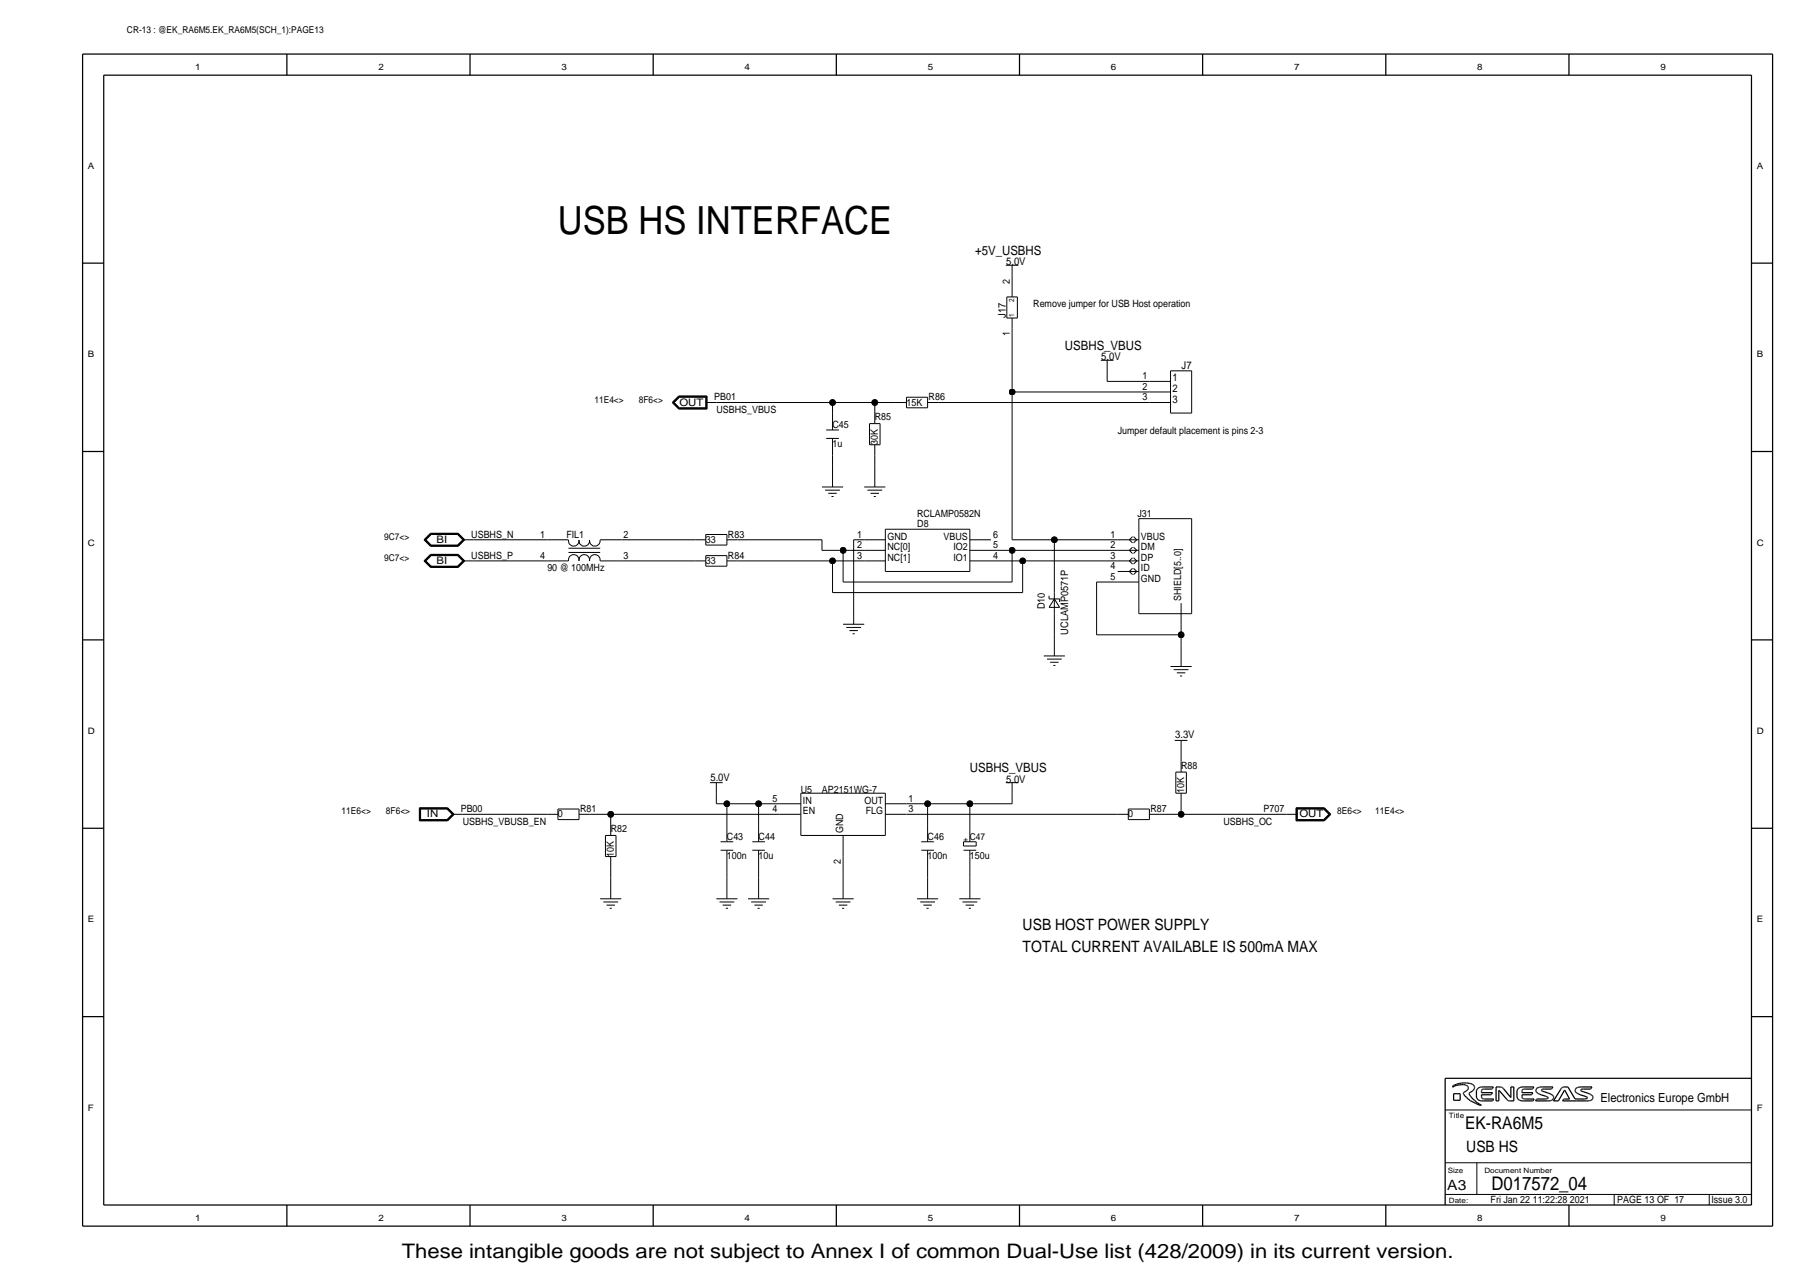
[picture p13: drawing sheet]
<svg xmlns="http://www.w3.org/2000/svg" width="433mm" height="309mm" viewBox="0 0 433 309" stroke-linecap="round" stroke-linejoin="round" font-family="sans-serif">
<defs><g id="words">
<text font-size="9.3" x="134.2" y="56.2">USB HS INTERFACE</text>
<text font-size="4.8" x="96.6" y="302.5">These intangible goods are not subject to Annex I of common Dual-Use list (428/2009) in its current version.</text>
<text font-size="4.5" x="358.6" y="286.3">D017572_04</text>
<text font-size="4.2" x="352.3" y="271.6">EK-RA6M5</text>
<g font-size="3.8">
<text x="245.9" y="223.8">USB HOST POWER SUPPLY</text>
<text x="245.9" y="228.9">TOTAL CURRENT AVAILABLE IS 500mA MAX</text>
<text x="352.6" y="277.2">USB HS</text>
</g>
<text font-size="3.4" x="348" y="286.3">A3</text>
<g font-size="3.1">
<text x="234.5" y="61.3">+5V_USBHS</text>
<text x="256.1" y="84.1">USBHS_VBUS</text>
<text x="233.2" y="185.7">USBHS_VBUS</text>
</g>
<text font-size="3" x="384.9" y="265">Electronics Europe GmbH</text>
<g font-size="2.6">
<text x="242" y="63.8">5.0V</text>
<text x="241.9" y="76.5" transform="rotate(-90 241.9 76.5)">J17</text>
<text x="264.8" y="86.7">5.0V</text>
<text x="284.2" y="88.7">J7</text>
<text x="282" y="94.3">2</text>
<text x="282" y="91.7">1</text>
<text x="282" y="96.8">3</text>
<text x="282.6" y="177.6">3.3V</text>
<text x="170.8" y="187.8">5.0V</text>
<text x="242" y="188.3">5.0V</text>
</g>
<g font-size="2.5">
<text x="163.4" y="97.6">OUT</text>
<text x="105" y="130.6">BI</text>
<text x="105" y="135.7">BI</text>
<text x="251.3" y="146.6" transform="rotate(-90 251.3 146.6)">D10</text>
<text x="256.8" y="152.6" transform="rotate(-90 256.8 152.6)">UCLAMP0571P</text>
<text x="102.7" y="196.6">IN</text>
<text x="312.5" y="196.6">OUT</text>
</g>
<g font-size="2.4">
<text x="242.9" y="68.4" transform="rotate(-90 242.9 68.4)">2</text>
<text x="248.5" y="74">Remove jumper for USB Host operation</text>
<text x="242.9" y="80.7" transform="rotate(-90 242.9 80.7)">1</text>
<text x="274.7" y="93.8">2</text>
<text x="274.7" y="91.2">1</text>
<text x="171.8" y="96.3">PB01</text>
<text x="172.3" y="99.4">USBHS_VBUS</text>
<text x="210.4" y="101.1">R85</text>
<text x="218" y="97.6">15K</text>
<text x="223.3" y="96.3">R86</text>
<text x="274.7" y="96.3">3</text>
<text x="200.2" y="102.9">C45</text>
<text x="200.2" y="107.5">1u</text>
<text x="211.1" y="107" transform="rotate(-90 211.1 107)">30K</text>
<text x="268.8" y="104.4">Jumper default placement is pins 2-3</text>
<text x="220.5" y="124.3">RCLAMP0582N</text>
<text x="273.5" y="124.3">J31</text>
<text x="113.3" y="129.3">USBHS_N</text>
<text x="129.9" y="129.3">1</text>
<text x="136.2" y="129.3">FIL1</text>
<text x="149.9" y="129.3">2</text>
<text x="169.7" y="130.6">33</text>
<text x="175.1" y="129.3">R83</text>
<text x="206.1" y="131.9">2</text>
<text x="206.1" y="129.3">1</text>
<text x="213.4" y="129.8">GND</text>
<text x="220.6" y="126.8">D8</text>
<text x="226.9" y="129.8">VBUS</text>
<text x="238.8" y="129.3">6</text>
<text x="238.8" y="131.9">5</text>
<text x="267.1" y="129.3">1</text>
<text x="267.1" y="131.9">2</text>
<text x="274.4" y="129.8">VBUS</text>
<text x="113.3" y="134.4">USBHS_P</text>
<text x="129.9" y="134.4">4</text>
<text x="131.6" y="137.5">90 @ 100MHz</text>
<text x="149.9" y="134.4">3</text>
<text x="169.7" y="135.7">33</text>
<text x="175.1" y="134.4">R84</text>
<text x="206.1" y="134.4">3</text>
<text x="213.4" y="134.9">NC[1]</text>
<text x="213.4" y="132.4">NC[0]</text>
<text x="229.3" y="132.4">IO2</text>
<text x="229.3" y="134.9">IO1</text>
<text x="238.8" y="134.4">4</text>
<text x="267.1" y="137">4</text>
<text x="267.1" y="134.4">3</text>
<text x="274.4" y="134.9">DP</text>
<text x="274.4" y="132.4">DM</text>
<text x="274.4" y="137.5">ID</text>
<text x="267.1" y="139.5">5</text>
<text x="274.4" y="140">GND</text>
<text x="284" y="144.6" transform="rotate(-90 284 144.6)">SHIELD[5..0]</text>
<text x="284" y="185">R88</text>
<text x="192.6" y="190.8">U5</text>
<text x="197.7" y="190.8">AP2151WG-7</text>
<text x="284.8" y="190.8" transform="rotate(-90 284.8 190.8)">10K</text>
<text x="110.8" y="195.4">PB00</text>
<text x="134.2" y="196.6">0</text>
<text x="139.5" y="195.4">R81</text>
<text x="185.8" y="192.8">5</text>
<text x="185.8" y="195.4">4</text>
<text x="193.1" y="193.3">IN</text>
<text x="193.1" y="195.9">EN</text>
<text x="207.9" y="193.3">OUT</text>
<text x="208.2" y="195.9">FLG</text>
<text x="218.5" y="195.4">3</text>
<text x="218.5" y="192.8">1</text>
<text x="271.3" y="196.6">0</text>
<text x="276.7" y="195.4">R87</text>
<text x="303.8" y="195.4">P707</text>
<text x="111.3" y="198.4">USBHS_VBUSB_EN</text>
<text x="146.9" y="200.2">R82</text>
<text x="174.8" y="202">C43</text>
<text x="182.4" y="202">C44</text>
<text x="202.7" y="200.5" transform="rotate(-90 202.7 200.5)">GND</text>
<text x="223.1" y="202">C46</text>
<text x="294.2" y="198.4">USBHS_OC</text>
<text x="147.6" y="206" transform="rotate(-90 147.6 206)">10K</text>
<text x="174.8" y="206.6">100n</text>
<text x="182.4" y="206.6">10u</text>
<text x="202.2" y="207.7" transform="rotate(-90 202.2 207.7)">2</text>
<text x="223.1" y="206.6">100n</text>
<text x="233.2" y="206.6">150u</text>
<text x="358.4" y="289.4">Fri Jan 22 11:22:28 2021</text>
<text x="388.9" y="289.4">PAGE 13 OF 17</text>
<text x="411.5" y="289.4">Issue 3.0</text>
</g>
<g font-size="2.3">
<text x="30.5" y="7.9">CR-13 : @EK_RA6M5.EK_RA6M5(SCH_1):PAGE13</text>
<text x="143" y="96.8">11E4&lt;&gt;</text>
<text x="153.6" y="96.8">8F6&lt;&gt;</text>
<text x="92.4" y="129.8">9C7&lt;&gt;</text>
<text x="92.4" y="134.9">9C7&lt;&gt;</text>
<text x="82.1" y="195.9">11E6&lt;&gt;</text>
<text x="92.8" y="195.9">8F6&lt;&gt;</text>
<text x="321.6" y="195.9">8E6&lt;&gt;</text>
<text x="330.7" y="195.9">11E4&lt;&gt;</text>
<text x="233.2" y="202">C47</text>
</g>
<g font-size="2.1">
<text x="46.9" y="16.8">1</text>
<text x="91" y="16.8">2</text>
<text x="135" y="16.8">3</text>
<text x="179.1" y="16.8">4</text>
<text x="223.1" y="16.8">5</text>
<text x="267.2" y="16.8">6</text>
<text x="311.2" y="16.8">7</text>
<text x="355.2" y="16.8">8</text>
<text x="399.3" y="16.8">9</text>
<text x="21.1" y="40.6">A</text>
<text x="422.5" y="40.6">A</text>
<text x="21.1" y="86">B</text>
<text x="422.5" y="86">B</text>
<text x="21.1" y="131.3">C</text>
<text x="422.5" y="131.3">C</text>
<text x="21.1" y="176.6">D</text>
<text x="422.5" y="176.6">D</text>
<text x="21.1" y="221.9">E</text>
<text x="422.5" y="221.9">E</text>
<text x="21.1" y="267.2">F</text>
<text x="422.5" y="267.2">F</text>
<text x="46.9" y="293.7">1</text>
<text x="91" y="293.7">2</text>
<text x="135" y="293.7">3</text>
<text x="179.1" y="293.7">4</text>
<text x="223.1" y="293.7">5</text>
<text x="267.2" y="293.7">6</text>
<text x="311.2" y="293.7">7</text>
<text x="355.2" y="293.7">8</text>
<text x="399.3" y="293.7">9</text>
</g>
<g font-size="1.8">
<text x="231.7" y="202.5">+</text>
<text x="348.4" y="269">Title</text>
<text x="348.1" y="282.1">Size</text>
<text x="357" y="282.1">Document Number</text>
<text x="348.4" y="289.4">Date:</text>
</g>
<g font-size="1.7">
<text x="243.8" y="76.2" transform="rotate(-90 243.8 76.2)">1</text>
<text x="243.9" y="72.5" transform="rotate(-90 243.9 72.5)">2</text>
</g>
</g></defs>
<g fill="none" stroke="#000" stroke-width=".24">
<path d="M241.9 63.8h3zM242.1 71.4h2.6zM242.1 71.4v5.1zM242.1 76.5h2.6zM243.4 66.3v2.6zM243.4 79v15.3zM243.4 68.9v2.5zM243.4 76.5v2.5zM243.4 63.8v2.5zM244.7 71.4v5.1zM161.6 96.8l1.6-1.6zM161.6 96.8l1.6 1.6z"/>
<path d="M161.8 96.8l1.5 1.5zM161.8 96.8l1.5-1.4zM162 96.8l1.3-1.3zM162 96.8l1.3 1.4zM162.1 96.8l1.3-1.2zM162.1 96.8l1.3 1.3zM163.2 95.2h6.8zM163.2 98.4h6.8zM163.3 95.4h6.6zM163.3 98.3h6.6zM163.3 95.5h6.5zM163.3 98.2h6.5z"/>
<path d="M163.4 95.6h6.3zM163.4 98.1h6.3zM169.7 96.8h2.6zM169.7 95.6v2.5zM169.8 95.5v2.7zM169.9 95.4v2.9zM170 95.2v3.2zM172.3 96.8h27.9zM200.2 96.8h10.2zM200.2 96.8v2.6zM200.2 99.4v4zM210.4 96.8h5z"/>
<path d="M210.4 96.8v2.6zM210.4 99.4v2.5zM215.4 96.8h2.6zM218 98.1h5.1zM218 95.6h5.1zM218 95.6v2.5zM223.1 96.8h2.5zM223.1 95.6v2.5zM225.6 96.8h50.8zM243.4 94.3h33zM243.4 94.3v35.5zM264.7 86.7h3.1z"/>
<path d="M266.2 89.2v2.5zM266.2 91.7h10.2zM266.2 86.7v2.5zM276.4 96.8h5.1zM276.4 94.3h5.1zM276.4 91.7h5.1zM281.5 99.4h5.1zM281.5 89.2v10.2zM281.5 89.2h5.1zM286.6 89.2v10.2zM197.7 117.1h5zM198.4 117.9h3.6z"/>
<path d="M198.7 103.4h3zM198.7 105.5h3zM199.2 118.7h2zM199.9 119.4h.6zM200.2 109.5v2.6zM200.2 112.1v5zM200.2 105.5v4zM207.8 117.1h5.1zM208.6 117.9h3.5zM209.1 107h2.5zM209.1 101.9v5.1zM209.1 101.9h2.5z"/>
<path d="M209.3 118.7h2.1zM210.1 119.4h.5zM210.4 109.5v2.6zM210.4 112.1v5zM210.4 107v2.5zM211.6 101.9v5.1zM102 129.8l1.5-1.5zM102 129.8l1.5 1.6zM102 134.9l1.5-1.5zM102 134.9l1.5 1.6zM102.1 129.8l1.5-1.4zM102.1 129.8l1.5 1.5z"/>
<path d="M102.1 134.9l1.5-1.4zM102.1 134.9l1.5 1.5zM102.3 129.8l1.3-1.3zM102.3 129.8l1.3 1.4zM102.3 134.9l1.3-1.3zM102.3 134.9l1.3 1.4zM102.4 129.8l1.3 1.3zM102.4 134.9l1.3 1.3zM103.5 131.4h6.7zM103.5 128.3h6.7zM103.5 136.5h6.7zM103.5 133.4h6.7z"/>
<path d="M103.6 131.3h6.5zM103.6 128.4h6.5zM103.6 136.4h6.5zM103.6 133.5h6.5zM103.6 131.2h6.5zM103.6 128.5h6.5zM103.6 136.3h6.5zM103.6 133.6h6.5zM103.7 128.6l-1.3 1.2zM103.7 131.1h6.3zM103.7 128.6h6.3zM103.7 133.7l-1.3 1.2z"/>
<path d="M103.7 136.2h6.3zM103.7 133.7h6.3zM110 131.1l1.3-1.3zM110 128.6l1.3 1.2zM110 136.2l1.3-1.3zM110 133.7l1.3 1.2zM110.1 131.2l1.4-1.4zM110.1 128.5l1.4 1.3zM110.1 136.3l1.4-1.4zM110.1 133.6l1.4 1.3zM110.1 131.3l1.5-1.5zM110.1 128.4l1.5 1.4z"/>
<path d="M110.1 136.4l1.5-1.5zM110.1 133.5l1.5 1.4zM110.2 131.4l1.6-1.6zM110.2 128.3l1.6 1.5zM110.2 133.4l1.6 1.5zM111.3 129.8h2.5zM111.3 134.9h2.5zM111.8 134.9l-1.6 1.6zM113.8 134.9h17.8zM113.8 129.8h17.8zM131.6 134.9h5.1zM131.6 129.8h5.1z"/>
<path d="M136.7 132.9h7.6zM136.7 131.9h7.6zM136.7 134.9a1.27 1.27 0 0 1 1.2-1.5 1.27 1.27 0 0 1 1.3 1.5M136.7 129.9a1.26 1.26 0 0 0 1.2 1.5 1.26 1.26 0 0 0 1.3-1.5M139.2 134.9a1.29 1.29 0 0 1 1.3-1.5 1.29 1.29 0 0 1 1.3 1.5 1.27 1.27 0 0 1 1.2-1.5 1.27 1.27 0 0 1 1.3 1.5M139.2 129.9a1.29 1.29 0 0 0 1.3 1.5 1.29 1.29 0 0 0 1.3-1.5 1.26 1.26 0 0 0 1.2 1.5 1.26 1.26 0 0 0 1.3-1.5M144.3 134.9h5.1zM144.3 129.8h5.1zM149.4 134.9h17.8zM149.4 129.8h17.8zM167.2 129.8h2.5zM167.2 134.9h2.5z"/>
<path d="M169.7 131.1h5.1zM169.7 128.6h5.1zM169.7 128.6v2.5zM169.7 136.2h5.1zM169.7 133.7h5.1zM169.7 133.7v2.5zM174.8 129.8h2.5zM174.8 128.6v2.5zM174.8 134.9h2.5zM174.8 133.7v2.5zM177.3 129.8h20.4zM177.3 134.9h22.9z"/>
<path d="M197.7 129.8v2.6zM197.7 132.4h5zM200.2 134.9h7.6zM200.2 134.9v7.6zM202.7 132.4h5.1zM202.7 132.4v7.6zM205.3 129.8h2.5zM205.3 129.8v15.3zM207.8 134.9h5.1zM207.8 132.4h5.1zM207.8 129.8h5.1zM212.9 137.5h20.3z"/>
<path d="M212.9 127.3h20.3zM212.9 127.3v10.2zM233.2 132.4h5.1zM233.2 134.9h5.1zM233.2 129.8h5.1zM233.2 127.3v10.2zM238.3 132.4h5.1zM238.3 134.9h7.6zM243.4 129.8h10.1zM243.4 132.4v7.6zM243.4 132.4h25.4zM245.9 134.9v7.6z"/>
<path d="M245.9 134.9h22.9zM253.5 129.8h15.3zM253.5 129.8v12.7zM268.8 134.9h5.1zM268.8 132.4h5.1zM268.8 129.8h5.1zM268.8 137.5h5.1zM271.6 134.9l.7 .8zM271.6 134.9l.7-.7zM271.6 132.4l.7 .7zM271.6 132.4l.7-.8zM271.6 129.8l.7 .8z"/>
<path d="M271.6 129.8l.7-.7zM271.6 137.5l.7 .7zM271.6 137.5l.7-.8zM272.6 135.7l.8-.8zM272.6 134.2l.8 .7zM272.6 133.1l.8-.7zM272.6 131.6l.8 .8zM272.6 130.6l.8-.8zM272.6 129.1l.8 .7zM272.6 138.2l.8-.7zM272.6 136.7l.8 .8zM273.9 124.8h12.7z"/>
<path d="M273.9 124.8v22.8zM286.6 124.8v22.8zM200.2 142.5h45.7zM202.7 140h40.7zM202.7 150.2h5.1zM203.5 150.9h3.6zM204.3 151.7h2zM205 152.5h.5zM205.3 145.1v5.1zM251 157.8h5.1zM251.8 158.5h3.5zM252.3 143.3v.8z"/>
<path d="M252.3 144.1h2.5zM252.3 146.1h2.5zM252.5 159.3h2.1zM253.5 147.6v5.1zM253.5 142.5v5.1zM253.5 144.1l1.3 2zM253.5 144.1l-1.2 2zM253.5 152.7v5.1zM254.8 144.1v.7zM263.7 152.7h20.3zM263.7 140v12.7zM263.7 140h5.1z"/>
<path d="M268.8 140h5.1zM273.9 147.6h12.7zM284 150.2v2.5zM284 152.7v2.5zM284 145.1v5.1zM284 155.2v5.1zM253.3 160.1h.5zM281.5 160.3h5.1zM282.2 161.1h3.6zM282.5 178.1h3zM283 161.8h2zM283.8 162.6h.5z"/>
<path d="M284 178.1v2.5zM100.8 194.3v3.2zM100.8 197.5h6.8zM100.8 194.3h6.8zM100.9 194.4h6.7zM100.9 194.4v3zM100.9 197.4h6.7zM101 194.5h6.5zM101 194.5v2.8zM101 197.3h6.5zM101.1 194.6h6.4zM101.1 194.6v2.6z"/>
<path d="M101.1 197.2h6.4zM107.5 194.6l1.3 1.3zM107.5 197.2l1.3-1.3zM107.5 194.5l1.4 1.4zM107.5 197.3l1.4-1.4zM107.6 194.4l1.5 1.5zM107.6 197.4l1.5-1.5zM107.6 194.3l1.6 1.6zM107.6 197.5l1.6-1.6zM108.8 195.9h2.5zM111.3 195.9h20.3zM131.6 195.9h2.6z"/>
<path d="M134.2 197.2h5zM134.2 194.6h5zM134.2 194.6v2.6zM139.2 195.9h2.6zM139.2 194.6v2.6zM141.8 195.9h5.1zM146.9 195.9h40.6zM146.9 195.9v2.5zM146.9 198.4v2.6zM170.7 188.3h3.1zM172.3 193.3h2.5zM172.3 190.8v2.5z"/>
<path d="M172.3 188.3v2.5zM174.8 193.3h7.6zM174.8 193.3v5.1zM174.8 198.4v4.1zM182.4 193.3v5.1zM182.4 193.3h5.1zM182.4 198.4v4.1zM187.5 193.3h5.1zM187.5 195.9h5.1zM192.6 190.8h20.3zM192.6 190.8v10.2zM212.9 195.9h5.1z"/>
<path d="M212.9 193.3h5.1zM212.9 190.8v10.2zM218 195.9h50.8zM218 193.3h5.1zM223.1 193.3h10.1zM223.1 193.3v5.1zM223.1 198.4v4.1zM233.2 193.3h10.2zM233.2 193.3v5.1zM233.2 198.4v2.6zM241.9 188.3h3zM243.4 190.8v2.5z"/>
<path d="M243.4 188.3v2.5zM268.8 195.9h2.5zM271.3 197.2h5.1zM271.3 194.6h5.1zM271.3 194.6v2.6zM276.4 195.9h2.5zM276.4 194.6v2.6zM278.9 195.9h5.1zM282.8 190.8h2.5zM282.8 185.7v5.1zM282.8 185.7h2.5zM284 180.6v2.6z"/>
<path d="M284 195.9h25.4zM284 193.3v2.6zM284 183.2v2.5zM284 190.8v2.5zM285.3 185.7v5.1zM309.4 195.9h2.6zM311.7 194.3h6.8zM311.7 197.5h6.8zM311.7 194.3v3.2zM311.8 194.4h6.6zM311.8 194.4v3zM311.8 197.4h6.6z"/>
<path d="M311.9 194.5h6.5zM311.9 194.5v2.8zM311.9 197.3h6.5zM312 194.6h6.3zM312 194.6v2.6zM312 197.2h6.3zM318.3 194.6l1.3 1.3zM318.3 197.2l1.3-1.3zM318.4 194.5l1.3 1.4zM318.4 197.3l1.3-1.4zM318.4 194.4l1.5 1.5zM318.4 197.4l1.5-1.5z"/>
<path d="M318.5 194.3l1.5 1.6zM318.5 197.5l1.5-1.6zM144.3 216.2h5.1zM145.1 217h3.5zM145.6 206h2.5zM145.6 201v5zM145.6 201h2.5zM145.8 217.7h2.1zM146.6 218.5h.5zM146.9 208.6v2.5zM146.9 211.1v5.1zM146.9 206v2.6z"/>
<path d="M148.1 201v5zM172.3 216.2h5zM173 217h3.6zM173.3 202.5h3zM173.3 204.5h3zM173.8 217.7h2zM174.5 218.5h.6zM174.8 208.6v2.5zM174.8 211.1v5.1zM174.8 204.5v4.1zM179.9 216.2h5.1zM180.6 217h3.6z"/>
<path d="M180.9 202.5h3zM180.9 204.5h3zM181.4 217.7h2zM182.2 218.5h.5zM182.4 208.6v2.5zM182.4 211.1v5.1zM182.4 204.5v4.1zM192.6 201h20.3zM200.2 216.2h5.1zM201 217h3.5zM201.7 217.7h2.1zM202.5 218.5h.5z"/>
<path d="M202.7 206v5.1zM202.7 201v5zM202.7 211.1v5.1zM220.5 216.2h5.1zM221.3 217h3.5zM221.5 202.5h3.1zM221.5 204.5h3.1zM222 217.7h2.1zM222.8 218.5h.5zM223.1 208.6v2.5zM223.1 211.1v5.1zM223.1 204.5v4.1z"/>
<path d="M230.7 216.2h5.1zM231.4 217h3.6zM231.7 204.5h3zM231.7 203.5h3zM231.7 202.5v1zM231.7 202.5h3zM232.2 217.7h2zM233 218.5h.5zM233.2 208.6v2.5zM233.2 211.1v5.1zM233.2 206v2.6zM233.2 204.5v1.5z"/>
<path d="M233.2 201v1.5zM234.7 202.5v1zM347.5 267h73.7zM347.5 279.7h73.7zM355.1 279.7v7.6zM347.5 287.3h73.7zM388.2 287.3v2.6zM411 287.3v2.6z"/>
</g>
<g fill="#000" stroke="#000" stroke-width=".24">
<circle cx="200.2" cy="96.8" r=".71"/>
<circle cx="210.4" cy="96.8" r=".71"/>
<circle cx="243.4" cy="94.3" r=".71"/>
<circle cx="200.2" cy="134.9" r=".71"/>
<circle cx="202.7" cy="132.4" r=".71"/>
<circle cx="243.4" cy="132.4" r=".71"/>
<circle cx="245.9" cy="134.9" r=".71"/>
<circle cx="253.5" cy="129.8" r=".71"/>
<circle cx="284" cy="152.7" r=".71"/>
<circle cx="146.9" cy="195.9" r=".71"/>
<circle cx="174.8" cy="193.3" r=".71"/>
<circle cx="182.4" cy="193.3" r=".71"/>
<circle cx="223.1" cy="193.3" r=".71"/>
<circle cx="233.2" cy="193.3" r=".71"/>
<circle cx="284" cy="195.9" r=".71"/>
</g>
<g fill="none" stroke="#000" stroke-width=".3">
<path d="M19.9 13v281.9zM19.9 13h406.4zM24.9 18.1h396.3zM24.9 18.1v271.8zM69 13v5.1zM113 13v5.1zM157.1 13v5.1zM201.1 13v5.1zM245.2 13v5.1zM289.2 13v5.1zM333.2 13v5.1zM377.3 13v5.1z"/>
<path d="M421.2 18.1v271.8zM426.3 13v281.9zM19.9 63.3h5zM421.2 63.3h5.1zM19.9 108.6h5zM421.2 108.6h5.1zM19.9 153.9h5zM421.2 153.9h5.1zM19.9 199.2h5zM421.2 199.2h5.1zM19.9 244.6h5zM347.5 259.4v30.5z"/>
<path d="M347.5 259.4h73.7zM421.2 244.6h5.1zM349.4 261.5h.1M349.4 261.3h.1M349.4 261.3l-.1 .2zM349.4 261.2h.1M349.4 261.5l.4-.2zM349.5 261.1l.4-.1zM349.6 263.1h1.5zM349.6 264.7h1.5zM349.6 263.1v1.6zM349.8 261.3l.4-.2z"/>
<path d="M349.9 261l.4-.2zM350.2 261.1l.4-.1zM350.3 260.8l.3-.1zM350.6 260.7l.4-.1zM350.6 261h.5zM351 260.6h.4zM351.1 261l.4-.1zM351.1 263.1v1.6zM351.4 260.6l.4-.1zM351.5 260.9h.4zM351.8 260.5h.4zM351.9 262.9h.1"/>
<path d="M351.9 262.9v.2zM351.9 263.1l.1 .1zM351.9 260.9l.4 .1zM351.9 262.8h.1M352 262.8h.1M352 263.2l.2 .4zM352.1 262.7l.4-.2zM352.2 260.5h.5zM352.2 263.6l.5 .4zM352.3 261l.2 .1zM352.5 262.5l.2-.1zM352.5 261.1h.2z"/>
<path d="M352.7 260.5l.3 .1zM352.7 261.1l.1 .1zM352.7 264l.4 .4zM352.8 261.2l.2 .1zM352.8 262.2l.2-.1zM352.8 262.2l-.1 .2zM353 261.3v.1zM353 260.6h.3zM353.1 261.5h.1M353.1 261.6h.1M353.1 261.9l-.1 .2zM353.1 264.4l.5 .4z"/>
<path d="M353.1 261.6v.2zM353.1 261.8v.1zM353.3 263.1h.1M353.3 263h.1M353.3 260.6l.4 .1zM353.3 263.2l.1 .2zM353.3 262.9h.1M353.3 262.9l.2-.1zM353.4 263.4l.3 .4zM353.5 262.8l.2-.1zM353.6 264.8l.6 .3zM353.7 260.7l.2 .1z"/>
<path d="M353.7 263.8l.2 .3zM353.7 262.7l.3-.2zM353.9 260.8l.2 .1zM353.9 264.1l.3 .3zM354.1 260.9l.2 .1zM354.1 262.4l-.1 .1zM354.1 262.4l.2-.2zM354.2 265.1l.6 .3zM354.2 264.4l.4 .3zM354.3 261l.2 .2zM354.5 261.2l.1 .2zM354.5 262l-.2 .2z"/>
<path d="M354.6 264.7l.3 .3zM354.6 261.8l-.1 .2zM354.6 261.6v.2zM354.6 261.4v.2zM354.8 265.4l.6 .3zM354.9 265l.4 .3zM355 263.9l.1 .3zM355 263.6v.3zM355 262.7v.9zM355 262.4v.3zM355.1 264.2l.2 .2zM355.1 262.1l-.1 .3z"/>
<path d="M355.3 264.4l.1 .2zM355.3 261.9l-.2 .2zM355.3 261.9l.1-.1zM355.3 265.3l.5 .3zM355.4 265.7l.7 .2zM355.4 264.6l.3 .1zM355.4 261.8l.3-.2zM355.7 264.7l.3 .1zM355.7 261.6l.3-.1zM355.8 265.6l.4 .2zM356 264.8h.3zM356 261.5h.3z"/>
<path d="M356.1 265.9h.1M356.2 265.9h.1M356.2 265.8h.1M356.3 262.3v.2zM356.3 262.5v.3zM356.3 262.8h2.6zM356.3 263.3h2.2zM356.3 263.3v.5zM356.3 263.9h.1M356.3 263.9v.2zM356.3 264.8h.4zM356.3 261.5h.4z"/>
<path d="M356.3 262.3h.1M356.3 264.2h.1M356.4 264.2h.1M356.4 262.1l.1-.1zM356.3 262.2h.1M356.5 264.3h.1M356.5 262h.1zM356.5 264.3h.2zM356.6 262h.2zM356.7 264.3l.1 .1zM356.7 264.8h2.1zM356.7 261.5h2.4z"/>
<path d="M356.8 262h.2zM356.8 264.4h.2zM357 264.4h2.2zM357 262h1.7zM358.5 263.3h.1M358.6 263.3h.1M358.7 262h.1M358.8 264.8h.1M358.9 262.8l-.3 .4zM358.9 264.8h.1M358.9 261.9h.1M359.1 261.5l-.2 .3z"/>
<path d="M359.2 264.4l-.2 .4zM359.8 261.5h.6zM359.8 261.5v3.3zM359.8 264.8h.6zM360.4 261.5h.4zM360.4 262.3v2.5zM360.5 262.3h.1M360.5 262.3l1.9 2.2zM360.8 261.5h.2zM361 261.5h.1zM361.1 261.5l.1 .1zM361.2 261.6h.1"/>
<path d="M361.3 261.7l.2 .2zM361.5 261.9l1.8 2.1zM362.4 264.5l.2 .2zM362.6 264.8h.1M362.6 264.8h.2zM362.8 264.8h.2zM363 264.8h.3zM363.3 264h.1M363.3 264.8h.7zM363.3 261.5h.7zM363.3 261.5v2.5zM364 261.5v3.3z"/>
<path d="M364.8 263.9l.1 .3zM364.8 263.6v.3zM364.8 262.7v.9zM364.8 262.4v.3zM364.9 264.2l.1 .2zM364.9 262.1l-.1 .3zM365 264.4l.2 .2zM365 261.9l-.1 .2zM365 261.9l.2-.1zM365.2 264.6l.3 .1zM365.2 261.8l.2-.2zM365.4 261.6l.3-.1z"/>
<path d="M365.5 264.7l.2 .1zM365.7 264.8h.3zM365.7 261.5h.3zM366 262.3v.2zM366 262.5v.3zM366 262.8h2.6zM366 263.3h2.2zM366 263.3v.5zM366 263.9h.1M366 263.9v.2zM366.1 264.2h.1M366 264.8h.4z"/>
<path d="M366 261.5h.4zM366 262.3h.1M366.2 264.2h.1M366.1 262.2h.1M366.3 264.3h.1M366.2 262h.2zM366.2 262l-.1 .1zM366.3 264.3h.1zM366.4 262h.1zM366.4 264.3l.2 .1zM366.4 264.8h2.2zM366.4 261.5h2.5z"/>
<path d="M366.5 262h.3zM366.6 264.4h.2zM366.8 264.4h2.1zM366.8 262h1.7zM368.2 263.3h.1M368.4 263.3h.1M368.5 262h.1M368.6 264.8h.1M368.6 262.8l-.2 .4zM368.6 261.9h.1M368.7 264.8h.1M368.9 261.5l-.2 .3z"/>
<path d="M368.9 264.4l-.2 .4zM369.3 264.8h2.8zM369.3 262.4h.1M369.3 262.3h.1M369.4 262.5l.1 .2zM369.4 262.1l-.1 .2zM369.4 262v.1zM369.5 262.7l.1 .1zM369.5 264.5l-.2 .3zM369.6 264.4h.1M369.6 262.8l.1 .1zM369.6 261.8l-.2 .2z"/>
<path d="M369.6 264.4h2zM369.7 261.7l-.1 .1zM369.7 261.7l.2-.1zM369.7 262.9l.2 .1zM369.9 263l.3 .2zM369.9 261.6l.3-.1zM370.2 263.2l.4 .1zM370.2 261.5h.3zM370.5 261.5h.4zM370.6 263.3l1.1 .4zM370.7 262.1h.1M370.7 262.2h.1"/>
<path d="M370.7 262.3h.1M370.7 262.3l.1 .1zM370.8 262h.1M370.8 262.4l.2 .1zM370.9 261.5h2.5zM370.9 262h.1M371 262h.3zM371 262.5l.3 .1zM371.3 262.6l1.1 .4zM371.3 262h1.7zM371.6 264.4l.4-.1zM371.7 263.7l.3 .1z"/>
<path d="M372 264.3h.2zM372 263.8l.2 .1zM372.1 264.8h.4zM372.2 264.3h.1M372.2 263.9h.1M372.3 264.2h.1M372.3 264v.1zM372.3 264.1h.1M372.4 263l.4 .1zM372.5 264.8h.3zM372.8 263.1l.2 .1zM372.8 264.8l.3-.1z"/>
<path d="M373 262h.1M373 263.2l.3 .2zM373.1 264.7l.2-.1zM373.1 261.9l.1-.1zM373.3 263.4l.1 .1zM373.4 261.5l-.2 .3zM373.4 263.5l.1 .2zM373.4 264.5l-.1 .1zM373.5 263.7l.1 .1zM373.5 264.3l-.1 .2zM373.6 264.8h1.2zM373.6 263.8v.1z"/>
<path d="M373.6 264.2l-.1 .1zM373.6 264h.1M373.6 264v.2zM375.3 262l-1.7 2.8zM375.4 261.9l-.1 .1zM375.5 261.8h.1M375.5 261.8l.1-.1zM375.7 261.6l-.1 .1zM375.8 261.5h.1M375.8 264.8h3.3zM375.8 261.5h.2zM376 264.5l-.2 .3z"/>
<path d="M376.1 264.4h.1M376 261.5h.3zM376.2 264.4h.1M376.2 264.4h1.2zM376.2 262.3l-1.4 2.5zM376.2 262.2h.1M376.2 262.3h.1M376.3 262.2l1.1 2.2zM376.3 261.5h.7zM377 261.5l1.8 2.9zM378.8 264.4h2.3zM378.8 262.3h.1"/>
<path d="M378.8 262.5l.1 .2zM378.8 262.4h.1M378.8 262.1v.2zM378.9 262.7l.1 .1zM378.9 262l-.1 .1zM379 261.8l-.1 .2zM379 261.8l.1-.1zM379 262.8l.2 .1zM379.1 264.8h2.4zM379.1 261.7l.3-.1zM379.2 262.9l.2 .1zM379.4 263l.3 .2z"/>
<path d="M379.4 261.6l.2-.1zM379.6 261.5h.3zM379.7 263.2l.3 .1zM379.9 261.5h.4zM380 263.3l1.2 .4zM380.1 262.1h.1M380.1 262.2h.1M380.1 262.3h.1M380.1 262.3l.1 .1zM380.2 262h.2zM380.2 262.1h.1M380.2 262.4l.2 .1z"/>
<path d="M380.3 261.5h2.5zM380.4 262h.4zM380.4 262.5l.3 .1zM380.7 262.6l1.2 .4zM380.8 262h1.7zM381.1 264.4l.3-.1zM381.2 263.7l.2 .1zM381.4 264.3h.2zM381.4 263.8l.2 .1zM381.5 264.8h.4zM381.7 264.3h.1M381.6 263.9h.1"/>
<path d="M381.7 264.2h.1M381.7 264.1h.1M381.7 264v.1zM381.9 263l.3 .1zM381.9 264.8h.3zM382.2 263.1l.3 .1zM382.2 264.8l.3-.1zM382.5 263.2l.2 .2zM382.5 264.7l.2-.1zM382.5 262h.1M382.6 261.9h.1M382.7 263.4l.1 .1z"/>
<path d="M382.7 264.6l.2-.1zM382.8 263.5l.2 .2zM382.8 261.5l-.2 .3zM383 263.8h.1M383 264.3l-.1 .2zM383 263.8v.1zM383.1 264h.1M383 264.2v.1zM383.1 264l-.1 .2zM19.9 294.9h406.4zM24.9 289.9h396.3zM69 289.9v5z"/>
<path d="M113 289.9v5zM157.1 289.9v5zM201.1 289.9v5zM245.2 289.9v5zM289.2 289.9v5zM333.2 289.9v5zM377.3 289.9v5z"/>
</g>
<use href="#words"/>
</svg>
